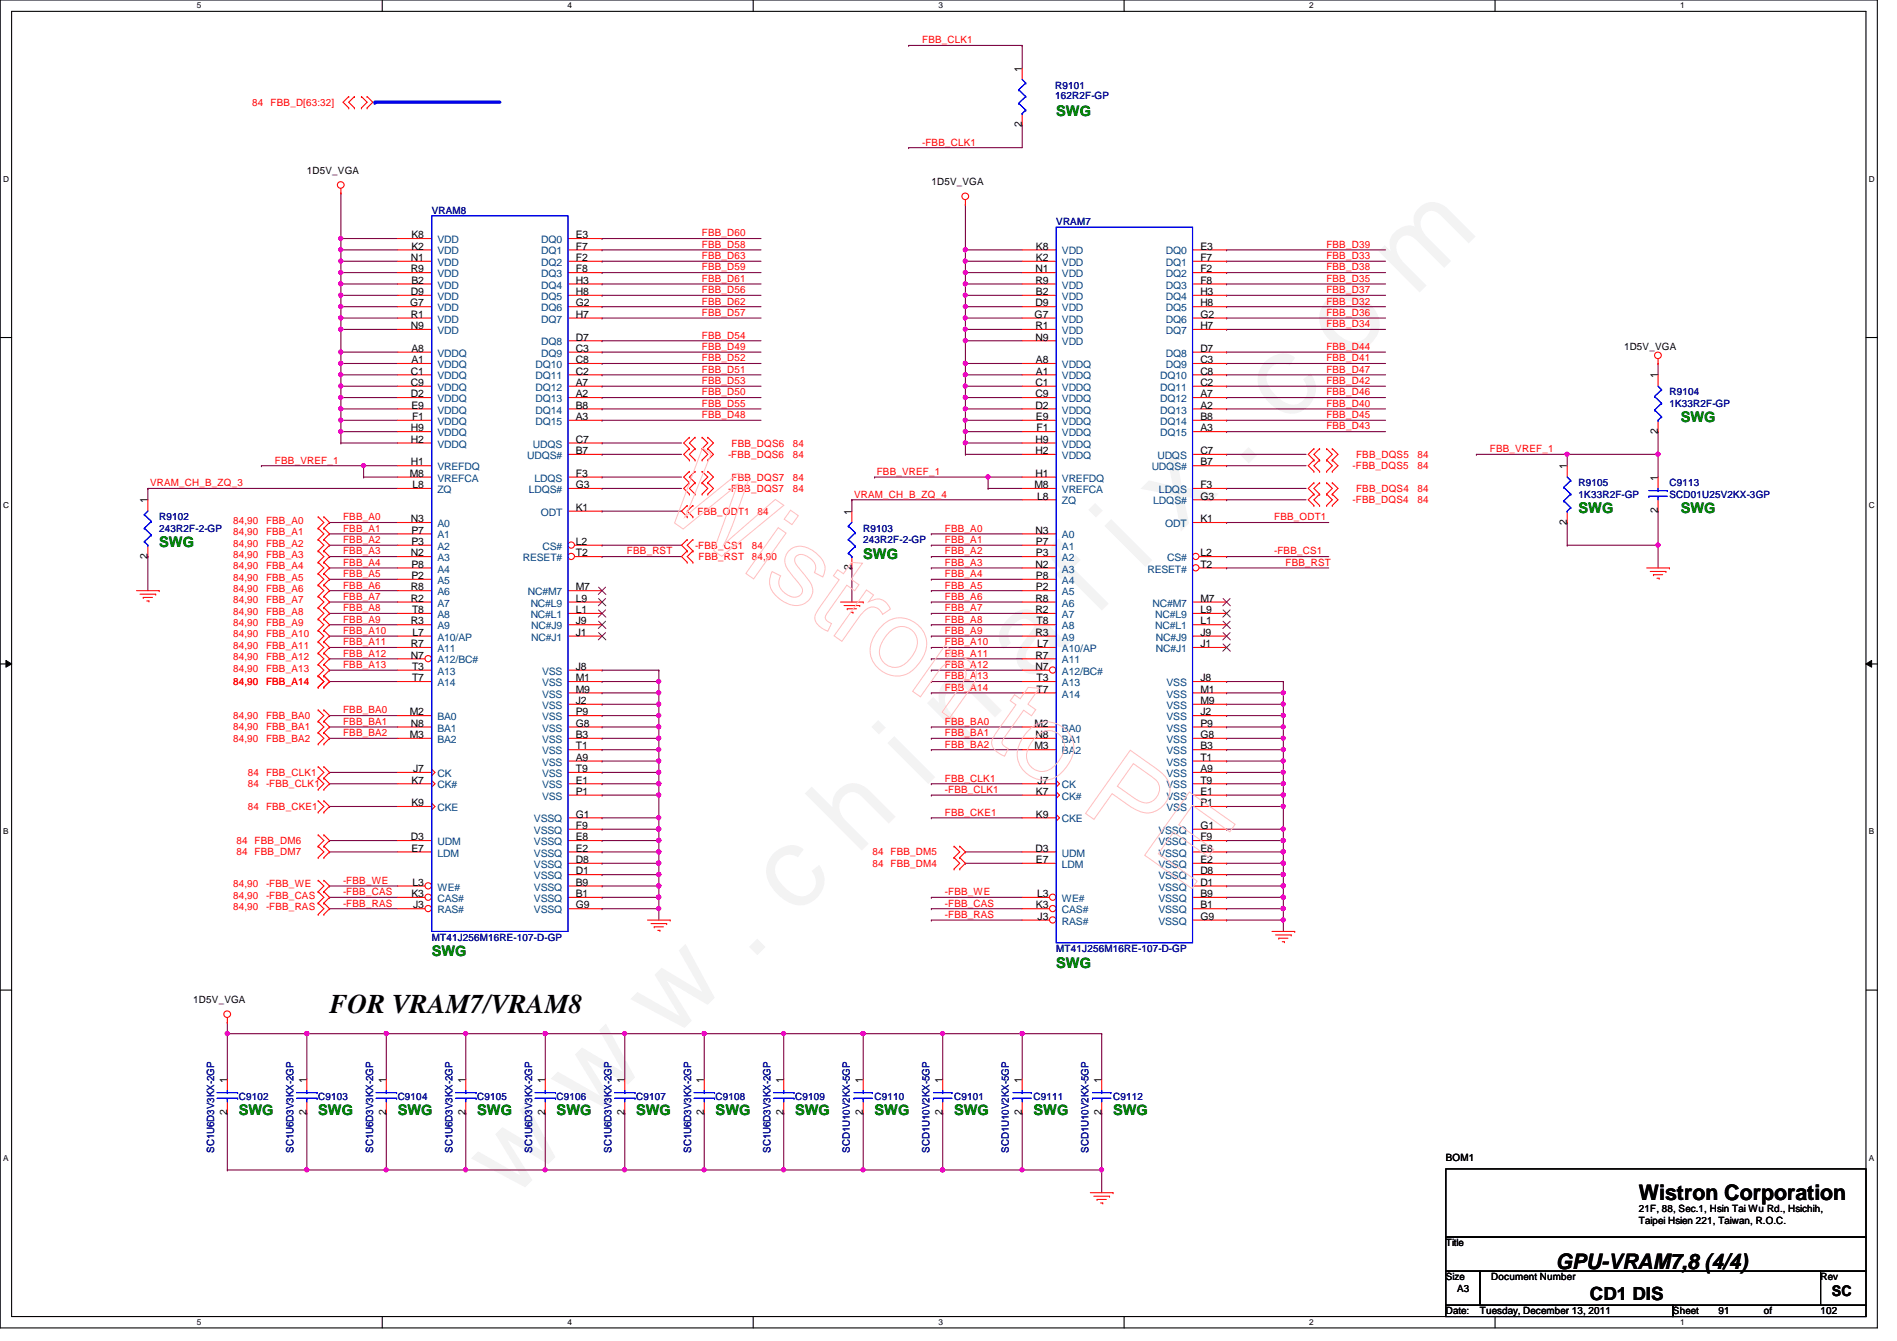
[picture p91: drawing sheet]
<svg xmlns="http://www.w3.org/2000/svg" width="297mm" height="210mm" viewBox="0 0 297 210" stroke-linecap="round" stroke-linejoin="round" font-family="sans-serif">
<defs><g id="words">
<text font-size="17.6" fill="#f0f" x="80.1" y="188" transform="rotate(-45 80.1 188)">w w w . c h i n a f i x . c o m</text>
<text font-size="4.2" x="51.6" y="158.5">FOR VRAM7/VRAM8</text>
<g font-size="3.3">
<text x="256.6" y="187.9">Wistron Corporation</text>
<text x="243.6" y="198.6">GPU-VRAM7,8 (4/4)</text>
</g>
<text font-size="2.8" x="249" y="203.5">CD1 DIS</text>
<g font-size="2.3" fill="#008000">
<text x="165.4" y="18.1">SWG</text>
<text x="263.2" y="66.1">SWG</text>
<text x="247.2" y="80.3">SWG</text>
<text x="263.2" y="80.3">SWG</text>
<text x="24.9" y="85.7">SWG</text>
<text x="135.2" y="87.5">SWG</text>
<text x="67.6" y="149.7">SWG</text>
<text x="165.4" y="151.5">SWG</text>
<text x="37.4" y="174.6">SWG</text>
<text x="49.8" y="174.6">SWG</text>
<text x="62.3" y="174.6">SWG</text>
<text x="74.7" y="174.6">SWG</text>
<text x="87.2" y="174.6">SWG</text>
<text x="99.6" y="174.6">SWG</text>
<text x="112.1" y="174.6">SWG</text>
<text x="124.5" y="174.6">SWG</text>
<text x="136.9" y="174.6">SWG</text>
<text x="149.4" y="174.6">SWG</text>
<text x="161.8" y="174.6">SWG</text>
<text x="174.3" y="174.6">SWG</text>
</g>
<text font-size="2.3" x="286.8" y="202.9">SC</text>
<g font-size="1.6" fill="#f00">
<text x="144.4" y="6.8">FBB_CLK1</text>
<text x="39.5" y="16.6">84</text>
<text x="42.4" y="16.6">FBB_D[63:32]</text>
<text x="144.4" y="22.8">-FBB_CLK1</text>
<text x="109.9" y="38.8">FBB_D58</text>
<text x="109.9" y="37">FBB_D60</text>
<text x="109.9" y="40.6">FBB_D63</text>
<text x="207.7" y="38.8">FBB_D39</text>
<text x="207.7" y="40.6">FBB_D33</text>
<text x="109.9" y="47.7">FBB_D62</text>
<text x="109.9" y="44.1">FBB_D61</text>
<text x="109.9" y="45.9">FBB_D56</text>
<text x="109.9" y="42.3">FBB_D59</text>
<text x="207.7" y="44.1">FBB_D35</text>
<text x="207.7" y="45.9">FBB_D37</text>
<text x="207.7" y="42.3">FBB_D38</text>
<text x="207.7" y="47.7">FBB_D32</text>
<text x="109.9" y="49.4">FBB_D57</text>
<text x="109.9" y="53">FBB_D54</text>
<text x="207.7" y="49.4">FBB_D36</text>
<text x="207.7" y="51.2">FBB_D34</text>
<text x="109.9" y="58.3">FBB_D51</text>
<text x="109.9" y="54.8">FBB_D49</text>
<text x="109.9" y="56.6">FBB_D52</text>
<text x="207.7" y="56.6">FBB_D41</text>
<text x="207.7" y="58.3">FBB_D47</text>
<text x="207.7" y="54.8">FBB_D44</text>
<text x="109.9" y="65.4">FBB_D48</text>
<text x="109.9" y="61.9">FBB_D50</text>
<text x="109.9" y="60.1">FBB_D53</text>
<text x="109.9" y="63.7">FBB_D55</text>
<text x="207.7" y="63.7">FBB_D40</text>
<text x="207.7" y="60.1">FBB_D42</text>
<text x="207.7" y="65.4">FBB_D45</text>
<text x="207.7" y="61.9">FBB_D46</text>
<text x="114" y="71.7">-FBB_DQS6</text>
<text x="114.6" y="69.9">FBB_DQS6</text>
<text x="124.2" y="69.9">84</text>
<text x="124.2" y="71.7">84</text>
<text x="207.7" y="67.2">FBB_D43</text>
<text x="212.3" y="71.7">FBB_DQS5</text>
<text x="222" y="71.7">84</text>
<text x="233.3" y="70.8">FBB_VREF_1</text>
<text x="23.5" y="76.1">VRAM_CH_B_ZQ_3</text>
<text x="43" y="72.6">FBB_VREF_1</text>
<text x="114" y="77">-FBB_DQS7</text>
<text x="114.6" y="75.2">FBB_DQS7</text>
<text x="124.2" y="75.2">84</text>
<text x="124.2" y="77">84</text>
<text x="133.7" y="77.9">VRAM_CH_B_ZQ_4</text>
<text x="137.3" y="74.3">FBB_VREF_1</text>
<text x="211.8" y="73.4">-FBB_DQS5</text>
<text x="212.3" y="77">FBB_DQS4</text>
<text x="222" y="77">84</text>
<text x="222" y="73.4">84</text>
<text x="36.5" y="83.8">84,90</text>
<text x="36.5" y="82">84,90</text>
<text x="41.7" y="83.8">FBB_A1</text>
<text x="41.7" y="82">FBB_A0</text>
<text x="53.7" y="83.2">FBB_A1</text>
<text x="53.7" y="81.4">FBB_A0</text>
<text x="109.2" y="80.6">FBB_ODT1</text>
<text x="118.6" y="80.6">84</text>
<text x="148" y="83.2">FBB_A0</text>
<text x="199.5" y="81.4">FBB_ODT1</text>
<text x="211.8" y="78.8">-FBB_DQS4</text>
<text x="222" y="78.8">84</text>
<text x="36.5" y="87.3">84,90</text>
<text x="36.5" y="85.6">84,90</text>
<text x="36.5" y="89.1">84,90</text>
<text x="41.7" y="87.3">FBB_A3</text>
<text x="41.7" y="85.6">FBB_A2</text>
<text x="41.7" y="89.1">FBB_A4</text>
<text x="53.7" y="88.6">FBB_A4</text>
<text x="53.7" y="86.8">FBB_A3</text>
<text x="53.7" y="85">FBB_A2</text>
<text x="98.2" y="86.8">FBB_RST</text>
<text x="108.8" y="85.9">-FBB_CS1</text>
<text x="109.4" y="87.7">FBB_RST</text>
<text x="117.7" y="85.9">84</text>
<text x="117.7" y="87.7">84,90</text>
<text x="148" y="88.6">FBB_A3</text>
<text x="148" y="86.8">FBB_A2</text>
<text x="148" y="85">FBB_A1</text>
<text x="199.5" y="86.8">-FBB_CS1</text>
<text x="201.3" y="88.6">FBB_RST</text>
<text x="36.5" y="92.7">84,90</text>
<text x="36.5" y="90.9">84,90</text>
<text x="36.5" y="94.4">84,90</text>
<text x="41.7" y="92.7">FBB_A6</text>
<text x="41.7" y="90.9">FBB_A5</text>
<text x="41.7" y="94.4">FBB_A7</text>
<text x="53.7" y="95.7">FBB_A8</text>
<text x="53.7" y="93.9">FBB_A7</text>
<text x="53.7" y="92.1">FBB_A6</text>
<text x="53.7" y="90.3">FBB_A5</text>
<text x="148" y="95.7">FBB_A7</text>
<text x="148" y="93.9">FBB_A6</text>
<text x="148" y="92.1">FBB_A5</text>
<text x="148" y="90.3">FBB_A4</text>
<text x="36.5" y="98">84,90</text>
<text x="36.5" y="96.2">84,90</text>
<text x="36.5" y="101.6">84,90</text>
<text x="36.5" y="99.8">84,90</text>
<text x="41.7" y="98">FBB_A9</text>
<text x="41.7" y="96.2">FBB_A8</text>
<text x="41.7" y="101.6">FBB_A11</text>
<text x="41.7" y="99.8">FBB_A10</text>
<text x="53.7" y="101">FBB_A11</text>
<text x="53.7" y="99.2">FBB_A10</text>
<text x="53.7" y="97.5">FBB_A9</text>
<text x="148" y="101">FBB_A10</text>
<text x="148" y="99.2">FBB_A9</text>
<text x="148" y="97.5">FBB_A8</text>
<text x="36.5" y="107.2">84,90</text>
<text x="36.5" y="103.3">84,90</text>
<text x="36.5" y="105.1">84,90</text>
<text x="41.7" y="107.2">FBB_A14</text>
<text x="41.7" y="103.3">FBB_A12</text>
<text x="41.7" y="105.1">FBB_A13</text>
<text x="53.7" y="104.6">FBB_A13</text>
<text x="53.7" y="102.8">FBB_A12</text>
<text x="148" y="106.3">FBB_A13</text>
<text x="148" y="104.6">FBB_A12</text>
<text x="148" y="102.8">FBB_A11</text>
<text x="36.5" y="112.6">84,90</text>
<text x="41.7" y="112.6">FBB_BA0</text>
<text x="53.7" y="113.5">FBB_BA1</text>
<text x="53.7" y="111.7">FBB_BA0</text>
<text x="148" y="113.5">FBB_BA0</text>
<text x="148" y="108.1">FBB_A14</text>
<text x="36.5" y="116.1">84,90</text>
<text x="36.5" y="114.3">84,90</text>
<text x="41.7" y="116.1">FBB_BA2</text>
<text x="41.7" y="114.3">FBB_BA1</text>
<text x="53.7" y="115.2">FBB_BA2</text>
<text x="148" y="117">FBB_BA2</text>
<text x="148" y="115.2">FBB_BA1</text>
<text x="38.8" y="123.2">84 -FBB_CLK1</text>
<text x="38.8" y="121.5">84 FBB_CLK1</text>
<text x="148" y="124.1">-FBB_CLK1</text>
<text x="148" y="122.3">FBB_CLK1</text>
<text x="38.8" y="126.8">84 FBB_CKE1</text>
<text x="148" y="127.7">FBB_CKE1</text>
<text x="37" y="133.9">84 FBB_DM7</text>
<text x="37" y="132.1">84 FBB_DM6</text>
<text x="136.6" y="135.7">84 FBB_DM4</text>
<text x="136.6" y="133.9">84 FBB_DM5</text>
<text x="36.5" y="138.9">84,90</text>
<text x="36.5" y="140.7">84,90</text>
<text x="36.5" y="142.5">84,90</text>
<text x="41.7" y="138.9">-FBB_WE</text>
<text x="41.7" y="140.7">-FBB_CAS</text>
<text x="41.7" y="142.5">-FBB_RAS</text>
<text x="53.7" y="141.9">-FBB_RAS</text>
<text x="53.7" y="140.1">-FBB_CAS</text>
<text x="53.7" y="138.3">-FBB_WE</text>
<text x="148" y="143.7">-FBB_RAS</text>
<text x="148" y="141.9">-FBB_CAS</text>
<text x="148" y="140.1">-FBB_WE</text>
</g>
<g font-size="1.6">
<text x="160" y="11.2" transform="rotate(-90 160 11.2)">1</text>
<text x="160" y="19.9" transform="rotate(-90 160 19.9)">2</text>
<text x="48" y="27.2">1D5V_VGA</text>
<text x="145.8" y="29">1D5V_VGA</text>
<text x="64.3" y="40.9">N1</text>
<text x="64.4" y="39.1">K2</text>
<text x="64.4" y="37.3">K8</text>
<text x="90.2" y="37.3">E3</text>
<text x="90.2" y="40.9">F2</text>
<text x="90.2" y="39.1">F7</text>
<text x="162.2" y="40.9">K2</text>
<text x="162.2" y="39.1">K8</text>
<text x="188" y="39.1">E3</text>
<text x="188" y="40.9">F7</text>
<text x="64.2" y="48">G7</text>
<text x="64.3" y="46.2">D9</text>
<text x="64.3" y="42.6">R9</text>
<text x="64.4" y="44.4">B2</text>
<text x="90.2" y="42.6">F8</text>
<text x="90.2" y="48">G2</text>
<text x="90.2" y="44.4">H3</text>
<text x="90.2" y="46.2">H8</text>
<text x="162.1" y="48">D9</text>
<text x="162.1" y="42.6">N1</text>
<text x="162.1" y="44.4">R9</text>
<text x="162.2" y="46.2">B2</text>
<text x="188" y="42.6">F2</text>
<text x="188" y="44.4">F8</text>
<text x="188" y="46.2">H3</text>
<text x="188" y="48">H8</text>
<text x="64.3" y="51.5">N9</text>
<text x="64.3" y="49.7">R1</text>
<text x="90.2" y="53.3">D7</text>
<text x="90.2" y="49.7">H7</text>
<text x="162" y="49.7">G7</text>
<text x="162.1" y="53.3">N9</text>
<text x="162.1" y="51.5">R1</text>
<text x="188" y="49.7">G2</text>
<text x="188" y="51.5">H7</text>
<text x="64.3" y="58.6">C1</text>
<text x="64.4" y="56.9">A1</text>
<text x="64.4" y="55.1">A8</text>
<text x="90.2" y="58.6">C2</text>
<text x="90.2" y="55.1">C3</text>
<text x="90.2" y="56.9">C8</text>
<text x="162.2" y="58.6">A1</text>
<text x="162.2" y="56.9">A8</text>
<text x="188" y="56.9">C3</text>
<text x="188" y="58.6">C8</text>
<text x="188" y="55.1">D7</text>
<text x="254.3" y="54.8">1D5V_VGA</text>
<text x="259.6" y="59.2" transform="rotate(-90 259.6 59.2)">1</text>
<text x="64.3" y="60.4">C9</text>
<text x="64.3" y="62.2">D2</text>
<text x="64.4" y="64">E9</text>
<text x="64.5" y="65.7">F1</text>
<text x="90.2" y="64">B8</text>
<text x="90.2" y="62.2">A2</text>
<text x="90.2" y="65.7">A3</text>
<text x="90.2" y="60.4">A7</text>
<text x="162.1" y="60.4">C1</text>
<text x="162.1" y="62.2">C9</text>
<text x="162.1" y="64">D2</text>
<text x="162.2" y="65.7">E9</text>
<text x="188" y="65.7">B8</text>
<text x="188" y="60.4">C2</text>
<text x="188" y="64">A2</text>
<text x="188" y="62.2">A7</text>
<text x="64.3" y="69.3">H2</text>
<text x="64.3" y="67.5">H9</text>
<text x="90.2" y="71.1">B7</text>
<text x="90.2" y="69.3">C7</text>
<text x="162.1" y="71.1">H2</text>
<text x="162.1" y="69.3">H9</text>
<text x="162.3" y="67.5">F1</text>
<text x="188" y="71.1">C7</text>
<text x="188" y="67.5">A3</text>
<text x="259.6" y="67.9" transform="rotate(-90 259.6 67.9)">2</text>
<text x="64.2" y="74.6">M8</text>
<text x="64.3" y="72.9">H1</text>
<text x="64.6" y="76.4">L8</text>
<text x="90.2" y="74.6">F3</text>
<text x="90.2" y="76.4">G3</text>
<text x="162" y="76.4">M8</text>
<text x="162.1" y="74.6">H1</text>
<text x="188" y="72.9">B7</text>
<text x="188" y="76.4">F3</text>
<text x="245.4" y="73.4" transform="rotate(-90 245.4 73.4)">1</text>
<text x="259.6" y="75.2" transform="rotate(-90 259.6 75.2)">1</text>
<text x="23.1" y="78.8" transform="rotate(-90 23.1 78.8)">1</text>
<text x="64.3" y="81.7">N3</text>
<text x="64.4" y="83.5">P7</text>
<text x="90.2" y="80">K1</text>
<text x="133.3" y="80.6" transform="rotate(-90 133.3 80.6)">1</text>
<text x="162.1" y="83.5">N3</text>
<text x="162.4" y="78.2">L8</text>
<text x="188" y="81.7">K1</text>
<text x="188" y="78.2">G3</text>
<text x="245.4" y="82.1" transform="rotate(-90 245.4 82.1)">2</text>
<text x="259.6" y="80.3" transform="rotate(-90 259.6 80.3)">2</text>
<text x="23.1" y="87.5" transform="rotate(-90 23.1 87.5)">2</text>
<text x="64.3" y="87.1">N2</text>
<text x="64.4" y="85.3">P3</text>
<text x="64.4" y="88.9">P8</text>
<text x="90.2" y="85.3">L2</text>
<text x="90.2" y="87.1">T2</text>
<text x="133.3" y="89.2" transform="rotate(-90 133.3 89.2)">2</text>
<text x="162.1" y="88.9">N2</text>
<text x="162.2" y="87.1">P3</text>
<text x="162.2" y="85.3">P7</text>
<text x="188" y="87.1">L2</text>
<text x="188" y="88.9">T2</text>
<text x="64.3" y="94.2">R2</text>
<text x="64.3" y="92.4">R8</text>
<text x="64.4" y="90.6">P2</text>
<text x="64.5" y="96">T8</text>
<text x="90.2" y="96">L1</text>
<text x="90.2" y="94.2">L9</text>
<text x="90.2" y="92.4">M7</text>
<text x="162.1" y="96">R2</text>
<text x="162.1" y="94.2">R8</text>
<text x="162.2" y="92.4">P2</text>
<text x="162.2" y="90.6">P8</text>
<text x="188" y="96">L9</text>
<text x="188" y="94.2">M7</text>
<text x="64.3" y="97.7">R3</text>
<text x="64.3" y="101.3">R7</text>
<text x="64.6" y="99.5">L7</text>
<text x="90.2" y="99.5">J1</text>
<text x="90.2" y="97.7">J9</text>
<text x="162.1" y="99.5">R3</text>
<text x="162.3" y="97.7">T8</text>
<text x="162.4" y="101.3">L7</text>
<text x="188" y="101.3">J1</text>
<text x="188" y="99.5">J9</text>
<text x="188" y="97.7">L1</text>
<text x="64.3" y="103.1">N7</text>
<text x="64.5" y="106.6">T7</text>
<text x="64.5" y="104.9">T3</text>
<text x="90.2" y="104.9">J8</text>
<text x="90.2" y="106.6">M1</text>
<text x="162.1" y="104.9">N7</text>
<text x="162.1" y="103.1">R7</text>
<text x="162.3" y="106.6">T3</text>
<text x="188" y="106.6">J8</text>
<text x="64.2" y="112">M2</text>
<text x="64.3" y="113.7">N8</text>
<text x="90.2" y="113.7">G8</text>
<text x="90.2" y="110.2">J2</text>
<text x="90.2" y="108.4">M9</text>
<text x="90.2" y="112">P9</text>
<text x="162" y="113.7">M2</text>
<text x="162.3" y="108.4">T7</text>
<text x="188" y="112">J2</text>
<text x="188" y="108.4">M1</text>
<text x="188" y="110.2">M9</text>
<text x="188" y="113.7">P9</text>
<text x="64.2" y="115.5">M3</text>
<text x="90.2" y="117.3">T1</text>
<text x="90.2" y="115.5">B3</text>
<text x="90.2" y="119.1">A9</text>
<text x="162" y="117.3">M3</text>
<text x="162.1" y="115.5">N8</text>
<text x="188" y="119.1">T1</text>
<text x="188" y="117.3">B3</text>
<text x="188" y="115.5">G8</text>
<text x="64.4" y="122.6">K7</text>
<text x="64.7" y="120.9">J7</text>
<text x="90.2" y="122.6">E1</text>
<text x="90.2" y="120.9">T9</text>
<text x="90.2" y="124.4">P1</text>
<text x="162.2" y="124.4">K7</text>
<text x="162.5" y="122.6">J7</text>
<text x="188" y="124.4">E1</text>
<text x="188" y="122.6">T9</text>
<text x="188" y="120.9">A9</text>
<text x="64.3" y="131.5">D3</text>
<text x="64.4" y="126.2">K9</text>
<text x="90.2" y="131.5">E8</text>
<text x="90.2" y="129.8">F9</text>
<text x="90.2" y="128">G1</text>
<text x="162.2" y="128">K9</text>
<text x="188" y="126.2">P1</text>
<text x="188" y="131.5">F9</text>
<text x="188" y="129.8">G1</text>
<text x="64.4" y="133.3">E7</text>
<text x="90.2" y="136.9">D1</text>
<text x="90.2" y="135.1">D8</text>
<text x="90.2" y="133.3">E2</text>
<text x="162.1" y="133.3">D3</text>
<text x="162.2" y="135.1">E7</text>
<text x="188" y="136.9">D8</text>
<text x="188" y="135.1">E2</text>
<text x="188" y="133.3">E8</text>
<text x="64.4" y="140.4">K3</text>
<text x="64.6" y="138.6">L3</text>
<text x="64.7" y="142.2">J3</text>
<text x="90.2" y="140.4">B1</text>
<text x="90.2" y="138.6">B9</text>
<text x="90.2" y="142.2">G9</text>
<text x="162.2" y="142.2">K3</text>
<text x="162.4" y="140.4">L3</text>
<text x="162.5" y="144">J3</text>
<text x="188" y="142.2">B1</text>
<text x="188" y="140.4">B9</text>
<text x="188" y="138.6">D1</text>
<text x="188" y="144">G9</text>
<text x="30.3" y="157">1D5V_VGA</text>
<text x="35.6" y="169.5" transform="rotate(-90 35.6 169.5)">1</text>
<text x="48" y="169.5" transform="rotate(-90 48 169.5)">1</text>
<text x="60.4" y="169.5" transform="rotate(-90 60.4 169.5)">1</text>
<text x="72.9" y="169.5" transform="rotate(-90 72.9 169.5)">1</text>
<text x="85.3" y="169.5" transform="rotate(-90 85.3 169.5)">1</text>
<text x="97.8" y="169.5" transform="rotate(-90 97.8 169.5)">1</text>
<text x="110.2" y="169.5" transform="rotate(-90 110.2 169.5)">1</text>
<text x="122.7" y="169.5" transform="rotate(-90 122.7 169.5)">1</text>
<text x="135.1" y="169.5" transform="rotate(-90 135.1 169.5)">1</text>
<text x="147.6" y="169.5" transform="rotate(-90 147.6 169.5)">1</text>
<text x="160" y="169.5" transform="rotate(-90 160 169.5)">1</text>
<text x="172.5" y="169.5" transform="rotate(-90 172.5 169.5)">1</text>
<text x="35.6" y="174.6" transform="rotate(-90 35.6 174.6)">2</text>
<text x="48" y="174.6" transform="rotate(-90 48 174.6)">2</text>
<text x="60.4" y="174.6" transform="rotate(-90 60.4 174.6)">2</text>
<text x="72.9" y="174.6" transform="rotate(-90 72.9 174.6)">2</text>
<text x="85.3" y="174.6" transform="rotate(-90 85.3 174.6)">2</text>
<text x="97.8" y="174.6" transform="rotate(-90 97.8 174.6)">2</text>
<text x="110.2" y="174.6" transform="rotate(-90 110.2 174.6)">2</text>
<text x="122.7" y="174.6" transform="rotate(-90 122.7 174.6)">2</text>
<text x="135.1" y="174.6" transform="rotate(-90 135.1 174.6)">2</text>
<text x="147.6" y="174.6" transform="rotate(-90 147.6 174.6)">2</text>
<text x="160" y="174.6" transform="rotate(-90 160 174.6)">2</text>
<text x="172.5" y="174.6" transform="rotate(-90 172.5 174.6)">2</text>
<text x="226.4" y="181.7">BOM1</text>
<text x="256.6" y="189.7">21F, 88, Sec.1, Hsin Tai Wu Rd., Hsichih,</text>
<text x="256.6" y="191.6">Taipei Hsien 221, Taiwan, R.O.C.</text>
<text x="226.4" y="195.1">Title</text>
<text x="226.4" y="200.4">Size</text>
<text x="228.2" y="202.2">A3</text>
<text x="233.5" y="200.4">Document Number</text>
<text x="285.1" y="200.4">Rev</text>
<text x="226.4" y="205.7">Date:</text>
<text x="231.7" y="205.7">Tuesday, December 13, 2011</text>
<text x="262" y="205.7">Sheet</text>
<text x="269.1" y="205.7">91</text>
<text x="276.2" y="205.7">of</text>
<text x="285.1" y="205.7">102</text>
</g>
<g font-size="1.6" fill="#000080">
<text x="165.2" y="13.9">R9101</text>
<text x="165.2" y="15.5">162R2F-GP</text>
<text x="67.6" y="33.4">VRAM8</text>
<text x="165.4" y="35.2">VRAM7</text>
<text x="261.4" y="61.9">R9104</text>
<text x="261.4" y="63.7">1K33R2F-GP</text>
<text x="247.2" y="76.1">R9105</text>
<text x="247.2" y="77.9">1K33R2F-GP</text>
<text x="261.4" y="76.1">C9113</text>
<text x="261.4" y="77.9">SCD01U25V2KX-3GP</text>
<text x="24.9" y="81.4">R9102</text>
<text x="24.9" y="83.2">243R2F-2-GP</text>
<text x="135.2" y="83.2">R9103</text>
<text x="135.2" y="85">243R2F-2-GP</text>
<text x="67.6" y="147.2">MT41J256M16RE-107-D-GP</text>
<text x="165.4" y="149">MT41J256M16RE-107-D-GP</text>
<text x="37.4" y="172.1">C9102</text>
<text x="49.8" y="172.1">C9103</text>
<text x="62.3" y="172.1">C9104</text>
<text x="74.7" y="172.1">C9105</text>
<text x="87.2" y="172.1">C9106</text>
<text x="99.6" y="172.1">C9107</text>
<text x="112.1" y="172.1">C9108</text>
<text x="124.5" y="172.1">C9109</text>
<text x="136.9" y="172.1">C9110</text>
<text x="149.4" y="172.1">C9101</text>
<text x="161.8" y="172.1">C9111</text>
<text x="174.3" y="172.1">C9112</text>
<text x="33.5" y="180.5" transform="rotate(-90 33.5 180.5)">SC1U6D3V3KX-2GP</text>
<text x="46" y="180.5" transform="rotate(-90 46 180.5)">SC1U6D3V3KX-2GP</text>
<text x="58.4" y="180.5" transform="rotate(-90 58.4 180.5)">SC1U6D3V3KX-2GP</text>
<text x="70.9" y="180.5" transform="rotate(-90 70.9 180.5)">SC1U6D3V3KX-2GP</text>
<text x="83.3" y="180.5" transform="rotate(-90 83.3 180.5)">SC1U6D3V3KX-2GP</text>
<text x="95.8" y="180.5" transform="rotate(-90 95.8 180.5)">SC1U6D3V3KX-2GP</text>
<text x="108.2" y="180.5" transform="rotate(-90 108.2 180.5)">SC1U6D3V3KX-2GP</text>
<text x="120.6" y="180.5" transform="rotate(-90 120.6 180.5)">SC1U6D3V3KX-2GP</text>
<text x="133.1" y="180.5" transform="rotate(-90 133.1 180.5)">SCD1U10V2KX-5GP</text>
<text x="145.5" y="180.5" transform="rotate(-90 145.5 180.5)">SCD1U10V2KX-5GP</text>
<text x="158" y="180.5" transform="rotate(-90 158 180.5)">SCD1U10V2KX-5GP</text>
<text x="170.4" y="180.5" transform="rotate(-90 170.4 180.5)">SCD1U10V2KX-5GP</text>
</g>
<g font-size="1.6" fill="#004080">
<text x="68.5" y="39.8">VDD</text>
<text x="68.5" y="38.1">VDD</text>
<text x="68.5" y="41.6">VDD</text>
<text x="84.7" y="38.1">DQ0</text>
<text x="84.7" y="41.6">DQ2</text>
<text x="84.7" y="39.8">DQ1</text>
<text x="166.3" y="41.6">VDD</text>
<text x="166.3" y="39.8">VDD</text>
<text x="182.5" y="39.8">DQ0</text>
<text x="182.5" y="41.6">DQ1</text>
<text x="68.5" y="45.2">VDD</text>
<text x="68.5" y="46.9">VDD</text>
<text x="68.5" y="43.4">VDD</text>
<text x="84.7" y="43.4">DQ3</text>
<text x="84.7" y="45.2">DQ4</text>
<text x="84.7" y="46.9">DQ5</text>
<text x="166.3" y="46.9">VDD</text>
<text x="166.3" y="43.4">VDD</text>
<text x="166.3" y="45.2">VDD</text>
<text x="182.5" y="43.4">DQ2</text>
<text x="182.5" y="45.2">DQ3</text>
<text x="182.5" y="46.9">DQ4</text>
<text x="68.5" y="48.7">VDD</text>
<text x="68.5" y="52.3">VDD</text>
<text x="68.5" y="50.5">VDD</text>
<text x="84.7" y="48.7">DQ6</text>
<text x="84.7" y="50.5">DQ7</text>
<text x="166.3" y="48.7">VDD</text>
<text x="166.3" y="50.5">VDD</text>
<text x="166.3" y="52.3">VDD</text>
<text x="182.5" y="50.5">DQ6</text>
<text x="182.5" y="52.3">DQ7</text>
<text x="182.5" y="48.7">DQ5</text>
<text x="68.5" y="59.4">VDDQ</text>
<text x="68.5" y="57.6">VDDQ</text>
<text x="68.5" y="55.8">VDDQ</text>
<text x="83.9" y="59.4">DQ11</text>
<text x="83.9" y="57.6">DQ10</text>
<text x="84.7" y="55.8">DQ9</text>
<text x="84.7" y="54.1">DQ8</text>
<text x="166.3" y="54.1">VDD</text>
<text x="166.3" y="59.4">VDDQ</text>
<text x="166.3" y="57.6">VDDQ</text>
<text x="181.6" y="59.4">DQ10</text>
<text x="182.5" y="57.6">DQ9</text>
<text x="182.5" y="55.8">DQ8</text>
<text x="68.5" y="61.2">VDDQ</text>
<text x="68.5" y="62.9">VDDQ</text>
<text x="68.5" y="64.7">VDDQ</text>
<text x="83.9" y="64.7">DQ14</text>
<text x="83.9" y="62.9">DQ13</text>
<text x="83.9" y="61.2">DQ12</text>
<text x="166.3" y="61.2">VDDQ</text>
<text x="166.3" y="62.9">VDDQ</text>
<text x="166.3" y="64.7">VDDQ</text>
<text x="181.6" y="61.2">DQ11</text>
<text x="181.6" y="64.7">DQ13</text>
<text x="181.6" y="62.9">DQ12</text>
<text x="68.5" y="66.5">VDDQ</text>
<text x="68.5" y="70.1">VDDQ</text>
<text x="68.5" y="68.3">VDDQ</text>
<text x="82.5" y="71.8">UDQS#</text>
<text x="83.4" y="70.1">UDQS</text>
<text x="83.9" y="66.5">DQ15</text>
<text x="166.3" y="66.5">VDDQ</text>
<text x="166.3" y="68.3">VDDQ</text>
<text x="166.3" y="71.8">VDDQ</text>
<text x="166.3" y="70.1">VDDQ</text>
<text x="181.2" y="71.8">UDQS</text>
<text x="181.6" y="66.5">DQ14</text>
<text x="181.6" y="68.3">DQ15</text>
<text x="68.5" y="77.2">ZQ</text>
<text x="68.5" y="75.4">VREFCA</text>
<text x="68.5" y="73.6">VREFDQ</text>
<text x="82.8" y="77.2">LDQS#</text>
<text x="83.7" y="75.4">LDQS</text>
<text x="166.3" y="77.2">VREFCA</text>
<text x="166.3" y="75.4">VREFDQ</text>
<text x="180.3" y="73.6">UDQS#</text>
<text x="181.5" y="77.2">LDQS</text>
<text x="68.5" y="82.5">A0</text>
<text x="84.7" y="80.7">ODT</text>
<text x="166.3" y="79">ZQ</text>
<text x="180.6" y="79">LDQS#</text>
<text x="182.5" y="82.5">ODT</text>
<text x="68.5" y="87.8">A3</text>
<text x="68.5" y="86.1">A2</text>
<text x="68.5" y="84.3">A1</text>
<text x="68.5" y="89.6">A4</text>
<text x="81.9" y="87.8">RESET#</text>
<text x="85" y="86.1">CS#</text>
<text x="166.3" y="89.6">A3</text>
<text x="166.3" y="84.3">A0</text>
<text x="166.3" y="87.8">A2</text>
<text x="166.3" y="86.1">A1</text>
<text x="179.7" y="89.6">RESET#</text>
<text x="182.7" y="87.8">CS#</text>
<text x="68.5" y="91.4">A5</text>
<text x="68.5" y="95">A7</text>
<text x="68.5" y="93.2">A6</text>
<text x="82.7" y="93.2">NC#M7</text>
<text x="83.1" y="95">NC#L9</text>
<text x="166.3" y="93.2">A5</text>
<text x="166.3" y="91.4">A4</text>
<text x="166.3" y="95">A6</text>
<text x="180.5" y="95">NC#M7</text>
<text x="68.5" y="96.7">A8</text>
<text x="68.5" y="100.3">A10/AP</text>
<text x="68.5" y="98.5">A9</text>
<text x="83.1" y="96.7">NC#L1</text>
<text x="83.2" y="100.3">NC#J1</text>
<text x="83.2" y="98.5">NC#J9</text>
<text x="166.3" y="98.5">A8</text>
<text x="166.3" y="96.7">A7</text>
<text x="166.3" y="100.3">A9</text>
<text x="180.9" y="98.5">NC#L1</text>
<text x="180.9" y="96.7">NC#L9</text>
<text x="181" y="100.3">NC#J9</text>
<text x="68.5" y="107.4">A14</text>
<text x="68.5" y="105.6">A13</text>
<text x="68.5" y="103.8">A12/BC#</text>
<text x="68.5" y="102.1">A11</text>
<text x="84.9" y="105.6">VSS</text>
<text x="84.9" y="107.4">VSS</text>
<text x="166.3" y="107.4">A13</text>
<text x="166.3" y="102.1">A10/AP</text>
<text x="166.3" y="105.6">A12/BC#</text>
<text x="166.3" y="103.8">A11</text>
<text x="181" y="102.1">NC#J1</text>
<text x="182.7" y="107.4">VSS</text>
<text x="68.5" y="112.7">BA0</text>
<text x="84.9" y="111">VSS</text>
<text x="84.9" y="109.2">VSS</text>
<text x="84.9" y="112.7">VSS</text>
<text x="166.3" y="109.2">A14</text>
<text x="182.7" y="112.7">VSS</text>
<text x="182.7" y="109.2">VSS</text>
<text x="182.7" y="111">VSS</text>
<text x="68.5" y="116.3">BA2</text>
<text x="68.5" y="114.5">BA1</text>
<text x="84.9" y="118.1">VSS</text>
<text x="84.9" y="116.3">VSS</text>
<text x="84.9" y="114.5">VSS</text>
<text x="84.9" y="119.8">VSS</text>
<text x="166.3" y="114.5">BA0</text>
<text x="166.3" y="118.1">BA2</text>
<text x="166.3" y="116.3">BA1</text>
<text x="182.7" y="119.8">VSS</text>
<text x="182.7" y="118.1">VSS</text>
<text x="182.7" y="116.3">VSS</text>
<text x="182.7" y="114.5">VSS</text>
<text x="68.5" y="121.6">CK</text>
<text x="68.5" y="123.4">CK#</text>
<text x="84.9" y="123.4">VSS</text>
<text x="84.9" y="121.6">VSS</text>
<text x="84.9" y="125.2">VSS</text>
<text x="166.3" y="123.4">CK</text>
<text x="166.3" y="125.2">CK#</text>
<text x="182.7" y="125.2">VSS</text>
<text x="182.7" y="123.4">VSS</text>
<text x="182.7" y="121.6">VSS</text>
<text x="68.5" y="127">CKE</text>
<text x="83.6" y="130.5">VSSQ</text>
<text x="83.6" y="128.7">VSSQ</text>
<text x="166.3" y="128.7">CKE</text>
<text x="181.4" y="130.5">VSSQ</text>
<text x="182.7" y="127">VSS</text>
<text x="68.5" y="132.3">UDM</text>
<text x="68.5" y="134.1">LDM</text>
<text x="83.6" y="137.6">VSSQ</text>
<text x="83.6" y="135.8">VSSQ</text>
<text x="83.6" y="134.1">VSSQ</text>
<text x="83.6" y="132.3">VSSQ</text>
<text x="166.3" y="134.1">UDM</text>
<text x="166.3" y="135.8">LDM</text>
<text x="181.4" y="137.6">VSSQ</text>
<text x="181.4" y="135.8">VSSQ</text>
<text x="181.4" y="134.1">VSSQ</text>
<text x="181.4" y="132.3">VSSQ</text>
<text x="68.5" y="143">RAS#</text>
<text x="68.5" y="141.2">CAS#</text>
<text x="68.5" y="139.4">WE#</text>
<text x="83.6" y="141.2">VSSQ</text>
<text x="83.6" y="139.4">VSSQ</text>
<text x="83.6" y="143">VSSQ</text>
<text x="166.3" y="143">CAS#</text>
<text x="166.3" y="141.2">WE#</text>
<text x="181.4" y="143">VSSQ</text>
<text x="181.4" y="141.2">VSSQ</text>
<text x="181.4" y="139.4">VSSQ</text>
<text x="166.3" y="144.7">RAS#</text>
<text x="181.4" y="144.7">VSSQ</text>
</g>
<g font-size="1.3">
<text x="30.8" y="1.3">5</text>
<text x="88.9" y="1.3">4</text>
<text x="146.9" y="1.3">3</text>
<text x="205" y="1.3">2</text>
<text x="263.1" y="1.3">1</text>
<text x=".5" y="28.4">D</text>
<text x="292.6" y="28.4">D</text>
<text x=".5" y="79.5">C</text>
<text x="292.6" y="79.5">C</text>
<text x=".5" y="130.6">B</text>
<text x="292.6" y="130.6">B</text>
<text x=".5" y="181.7">A</text>
<text x="292.6" y="181.7">A</text>
<text x="30.8" y="207.4">5</text>
<text x="88.9" y="207.4">4</text>
<text x="146.9" y="207.4">3</text>
<text x="205" y="207.4">2</text>
<text x="263.1" y="207.4">1</text>
</g>
</g></defs>
<path d="M0 0h294v207.9h-294zM1.8 1.8h290.4v204.3h-290.4z" fill="none" stroke="#000" stroke-width=".17"/>
<g fill="#fff">
<path d="M30.8 .2h.7v1.4h-.7z"/>
<path d="M30.8 206.2h.7v1.4h-.7z"/>
</g>
<path d="M59.9 0v1.8M59.9 206.1v1.8" fill="none" stroke="#000" stroke-width=".17"/>
<g fill="#fff">
<path d="M88.9 .2h.6v1.4h-.6z"/>
<path d="M88.9 206.2h.6v1.4h-.6z"/>
</g>
<path d="M117.9 0v1.8M117.9 206.1v1.8" fill="none" stroke="#000" stroke-width=".17"/>
<g fill="#fff">
<path d="M146.9 .2h.7v1.4h-.7z"/>
<path d="M146.9 206.2h.7v1.4h-.7z"/>
</g>
<path d="M176 0v1.8M176 206.1v1.8" fill="none" stroke="#000" stroke-width=".17"/>
<g fill="#fff">
<path d="M205 .2h.7v1.4h-.7z"/>
<path d="M205 206.2h.7v1.4h-.7z"/>
</g>
<path d="M234.1 0v1.8M234.1 206.1v1.8" fill="none" stroke="#000" stroke-width=".17"/>
<g fill="#fff">
<path d="M263.1 .2h.7v1.4h-.7z"/>
<path d="M263.1 206.2h.7v1.4h-.7z"/>
<path d="M.5 27.3h.9v1.4h-.9z"/>
<path d="M292.6 27.3h.9v1.4h-.9z"/>
<path d="M.5 78.4h.9v1.4h-.9z"/>
<path d="M292.6 78.4h.9v1.4h-.9z"/>
</g>
<path d="M0 52.8h1.8M292.2 52.8h1.8" fill="none" stroke="#000" stroke-width=".17"/>
<g fill="#fff">
<path d="M.5 129.5h.8v1.4h-.8z"/>
<path d="M292.6 129.5h.9v1.4h-.9z"/>
</g>
<path d="M0 103.9h1.8M292.2 103.9h1.8" fill="none" stroke="#000" stroke-width=".17"/>
<path d="M.9 103.4l.9 .5-.9 .5zM292.2 103.9l.9-.5v1z" fill="#000"/>
<path d="M.9 103.4l.9 .5-.9 .5zM292.2 103.9l.9-.5v1z" fill="none" stroke="#000" stroke-width=".16"/>
<g fill="#fff">
<path d="M.5 180.5h.8v1.4h-.8z"/>
<path d="M292.6 180.5h.9v1.4h-.9z"/>
</g>
<path d="M0 155h1.8M292.2 155h1.8" fill="none" stroke="#000" stroke-width=".17"/>
<g fill="none" stroke="#800040" stroke-width=".17">
<path d="M56.9 72.9h.1M56.9 72.9h5.4M51.6 115.6h.1M51.6 113.8h.1M51.6 112h.1M51.6 115.6h10.7M51.6 113.8h10.7M51.6 112h10.7M51.6 138.7h.1M51.6 133.3h.1M51.6 138.7h10.7M51.6 133.3h10.7"/>
<path d="M51.6 142.2h.1M51.6 140.5h.1M51.6 142.2h10.7M51.6 140.5h10.7"/>
</g>
<circle cx="56.9" cy="72.9" r=".32" fill="#f0f"/>
<circle cx="56.9" cy="72.9" r=".32" fill="none" stroke="#f0f" stroke-width=".17"/>
<g fill="none" stroke="#800040" stroke-width=".17">
<path d="M53.4 30.2h.1M53.4 37.3h.1M53.4 30.2v8.9M23.2 76.5h.1M23.2 76.5h39.1M23.2 76.5v1.7M53.4 69.3h.1M53.4 69.3h8.9M56.9 72.9h.1M56.9 74.7h.1M56.9 72.9v1.8M56.9 74.7h5.4"/>
<path d="M23.2 87.1h.1M23.2 87.1v5.4"/>
</g>
<circle cx="53.4" cy="37.3" r=".32" fill="#f0f"/>
<circle cx="53.4" cy="37.3" r=".32" fill="none" stroke="#f0f" stroke-width=".17"/>
<g fill="none" stroke="#800040" stroke-width=".17">
<path d="M53.4 37.3h.1M53.4 39.1h.1M53.4 37.3h8.9M53.4 39.1h8.9M53.4 40.9h.1M53.4 42.7h.1M53.4 44.4h.1M53.4 46.2h.1M53.4 48h.1M53.4 55.1h.1M53.4 40.9h8.9M53.4 42.7h8.9"/>
<path d="M53.4 44.4h8.9M53.4 46.2h8.9M53.4 48h8.9M53.4 55.1v1.8"/>
</g>
<circle cx="53.4" cy="55.1" r=".32" fill="#f0f"/>
<circle cx="53.4" cy="55.1" r=".32" fill="none" stroke="#f0f" stroke-width=".17"/>
<g fill="none" stroke="#800040" stroke-width=".17">
<path d="M53.4 39.1h.1M53.4 39.1v1.8M53.4 49.8h.1M53.4 51.6h.1M53.4 55.1h.1M53.4 56.9h.1M53.4 58.7h.1M53.4 49.8h8.9M53.4 51.6h8.9M53.4 55.1h8.9M53.4 56.9h8.9M53.4 58.7h8.9"/>
<path d="M53.4 60.5h.1M53.4 62.2h.1M53.4 60.5h8.9M53.4 62.2h8.9"/>
</g>
<circle cx="53.4" cy="39.1" r=".32" fill="#f0f"/>
<circle cx="53.4" cy="39.1" r=".32" fill="none" stroke="#f0f" stroke-width=".17"/>
<path d="M53.4 40.9h.1M53.4 40.9v1.8" fill="none" stroke="#800040" stroke-width=".17"/>
<circle cx="53.4" cy="40.9" r=".32" fill="#f0f"/>
<circle cx="53.4" cy="40.9" r=".32" fill="none" stroke="#f0f" stroke-width=".17"/>
<path d="M53.4 42.7h.1M53.4 42.7v1.7" fill="none" stroke="#800040" stroke-width=".17"/>
<circle cx="53.4" cy="42.6" r=".32" fill="#f0f"/>
<circle cx="53.4" cy="42.6" r=".32" fill="none" stroke="#f0f" stroke-width=".17"/>
<path d="M53.4 44.4h.1M53.4 44.4v1.8" fill="none" stroke="#800040" stroke-width=".17"/>
<circle cx="53.4" cy="44.4" r=".32" fill="#f0f"/>
<circle cx="53.4" cy="44.4" r=".32" fill="none" stroke="#f0f" stroke-width=".17"/>
<path d="M53.4 46.2h.1M53.4 46.2v1.8" fill="none" stroke="#800040" stroke-width=".17"/>
<circle cx="53.4" cy="46.2" r=".32" fill="#f0f"/>
<circle cx="53.4" cy="46.2" r=".32" fill="none" stroke="#f0f" stroke-width=".17"/>
<path d="M53.4 64h.1M53.4 65.8h.1M53.4 64h8.9M53.4 65.8h8.9" fill="none" stroke="#800040" stroke-width=".17"/>
<circle cx="53.4" cy="65.8" r=".32" fill="#f0f"/>
<circle cx="53.4" cy="65.8" r=".32" fill="none" stroke="#f0f" stroke-width=".17"/>
<path d="M53.4 67.6h.1M53.4 67.6h8.9" fill="none" stroke="#800040" stroke-width=".17"/>
<circle cx="53.4" cy="67.5" r=".32" fill="#f0f"/>
<circle cx="53.4" cy="67.5" r=".32" fill="none" stroke="#f0f" stroke-width=".17"/>
<path d="M53.4 48h.1M53.4 48v1.8" fill="none" stroke="#800040" stroke-width=".17"/>
<circle cx="53.4" cy="48" r=".32" fill="#f0f"/>
<circle cx="53.4" cy="48" r=".32" fill="none" stroke="#f0f" stroke-width=".17"/>
<path d="M53.4 49.8h.1M53.4 49.8v1.8" fill="none" stroke="#800040" stroke-width=".17"/>
<circle cx="53.4" cy="49.8" r=".32" fill="#f0f"/>
<circle cx="53.4" cy="49.8" r=".32" fill="none" stroke="#f0f" stroke-width=".17"/>
<path d="M53.4 51.6h.1M53.4 51.6v3.5" fill="none" stroke="#800040" stroke-width=".17"/>
<circle cx="53.4" cy="51.5" r=".32" fill="#f0f"/>
<circle cx="53.4" cy="51.5" r=".32" fill="none" stroke="#f0f" stroke-width=".17"/>
<path d="M53.4 56.9h.1M53.4 56.9v1.8" fill="none" stroke="#800040" stroke-width=".17"/>
<circle cx="53.4" cy="56.9" r=".32" fill="#f0f"/>
<circle cx="53.4" cy="56.9" r=".32" fill="none" stroke="#f0f" stroke-width=".17"/>
<path d="M53.4 58.7h.1M53.4 58.7v1.8" fill="none" stroke="#800040" stroke-width=".17"/>
<circle cx="53.4" cy="58.6" r=".32" fill="#f0f"/>
<circle cx="53.4" cy="58.6" r=".32" fill="none" stroke="#f0f" stroke-width=".17"/>
<path d="M53.4 60.5h.1M53.4 60.5v1.7" fill="none" stroke="#800040" stroke-width=".17"/>
<circle cx="53.4" cy="60.4" r=".32" fill="#f0f"/>
<circle cx="53.4" cy="60.4" r=".32" fill="none" stroke="#f0f" stroke-width=".17"/>
<path d="M53.4 62.2h.1M53.4 62.2v1.8" fill="none" stroke="#800040" stroke-width=".17"/>
<circle cx="53.4" cy="62.2" r=".32" fill="#f0f"/>
<circle cx="53.4" cy="62.2" r=".32" fill="none" stroke="#f0f" stroke-width=".17"/>
<path d="M53.4 67.6h.1M53.4 65.8h.1M53.4 64h.1M53.4 64v5.3M51.6 131.6h.1M51.6 120.9h.1M51.6 122.7h.1M51.6 126.2h.1M51.6 131.6h10.7M51.6 120.9h10.7M51.6 122.7h10.7M51.6 126.2h10.7" fill="none" stroke="#800040" stroke-width=".17"/>
<circle cx="53.4" cy="64" r=".32" fill="#f0f"/>
<circle cx="53.4" cy="64" r=".32" fill="none" stroke="#f0f" stroke-width=".17"/>
<g fill="none" stroke="#800040" stroke-width=".17">
<path d="M40.9 72.9h.1M40.9 72.9h16M51.6 99.6h.1M51.6 97.8h.1M51.6 96h.1M51.6 94.2h.1M51.6 92.5h.1M51.6 90.7h.1M51.6 88.9h.1M51.6 87.1h.1M51.6 85.3h.1M51.6 83.6h.1"/>
<path d="M51.6 81.8h.1M51.6 99.6h10.7M51.6 97.8h10.7M51.6 96h10.7M51.6 94.2h10.7M51.6 92.5h10.7M51.6 90.7h10.7M51.6 88.9h10.7M51.6 87.1h10.7M51.6 85.3h10.7M51.6 83.6h10.7M51.6 81.8h10.7"/>
<path d="M51.6 104.9h.1M51.6 103.1h.1M51.6 101.3h.1M51.6 104.9h10.7M51.6 103.1h10.7M51.6 101.3h10.7M35.6 161.8h.1M35.6 161.8v7.1M48 174.2h.1M48 174.2v8.9M35.6 183.1h.1M35.6 183.1h24.9"/>
<path d="M48 183.1h.1"/>
</g>
<circle cx="48" cy="183.1" r=".32" fill="#f0f"/>
<circle cx="48" cy="183.1" r=".32" fill="none" stroke="#f0f" stroke-width=".17"/>
<path d="M60.5 161.8h.1M60.5 161.8v7.1M60.5 161.8h12.4" fill="none" stroke="#800040" stroke-width=".17"/>
<circle cx="60.5" cy="161.8" r=".32" fill="#f0f"/>
<circle cx="60.5" cy="161.8" r=".32" fill="none" stroke="#f0f" stroke-width=".17"/>
<path d="M35.6 174.2h.1M35.6 161.8h.1M35.6 174.2v8.9M35.6 161.8h12.4" fill="none" stroke="#800040" stroke-width=".17"/>
<circle cx="48" cy="161.8" r=".32" fill="#f0f"/>
<circle cx="48" cy="161.8" r=".32" fill="none" stroke="#f0f" stroke-width=".17"/>
<circle cx="35.6" cy="161.8" r=".32" fill="#f0f"/>
<circle cx="35.6" cy="161.8" r=".32" fill="none" stroke="#f0f" stroke-width=".17"/>
<path d="M60.5 174.2h.1M60.5 174.2v8.9M60.5 183.1h.1M60.5 183.1h12.4" fill="none" stroke="#800040" stroke-width=".17"/>
<circle cx="60.5" cy="183.1" r=".32" fill="#f0f"/>
<circle cx="60.5" cy="183.1" r=".32" fill="none" stroke="#f0f" stroke-width=".17"/>
<path d="M35.6 160h.1M35.6 160v1.8M48 161.8h.1M48 161.8v7.1" fill="none" stroke="#800040" stroke-width=".17"/>
<circle cx="48" cy="161.8" r=".32" fill="#f0f"/>
<circle cx="48" cy="161.8" r=".32" fill="none" stroke="#f0f" stroke-width=".17"/>
<path d="M48 161.8h.1M48 161.8h12.5" fill="none" stroke="#800040" stroke-width=".17"/>
<circle cx="48" cy="161.8" r=".32" fill="#f0f"/>
<circle cx="48" cy="161.8" r=".32" fill="none" stroke="#f0f" stroke-width=".17"/>
<path d="M142.3 7.1h.1M142.3 7.1h17.8M160.1 19.6h.1M160.1 7.1h.1M160.1 7.1v3.6M160.1 19.6v3.5h-17.8M142.3 23.1h.1" fill="none" stroke="#800040" stroke-width=".17"/>
<path d="M58.7 16h19.6" fill="none" stroke="#00f" stroke-width=".51"/>
<circle cx="58.7" cy="16" r=".25" fill="#00f"/>
<path d="M259.6 56.9h.1M259.6 56.9v1.8M245.4 71.1h.1M245.4 71.1h14.2M259.6 71.1h.1M259.6 71.1v3.6M51.6 106.7h.1M51.6 106.7h10.7" fill="none" stroke="#800040" stroke-width=".17"/>
<circle cx="259.6" cy="71.1" r=".32" fill="#f0f"/>
<circle cx="259.6" cy="71.1" r=".32" fill="none" stroke="#f0f" stroke-width=".17"/>
<path d="M245.4 71.1h.1M245.4 71.1v1.8M259.6 67.6h.1M259.6 67.6v3.5M245.4 81.8h.1M245.4 85.3h.1M245.4 81.8v3.5M259.6 80h.1M259.6 80v5.3h-14.2" fill="none" stroke="#800040" stroke-width=".17"/>
<circle cx="245.4" cy="71.1" r=".32" fill="#f0f"/>
<circle cx="245.4" cy="71.1" r=".32" fill="none" stroke="#f0f" stroke-width=".17"/>
<path d="M259.6 85.3h.1M259.6 85.3v3.6" fill="none" stroke="#800040" stroke-width=".17"/>
<circle cx="259.6" cy="85.3" r=".32" fill="#f0f"/>
<circle cx="259.6" cy="85.3" r=".32" fill="none" stroke="#f0f" stroke-width=".17"/>
<path d="M231.2 71.1h14.2" fill="none" stroke="#800040" stroke-width=".17"/>
<g fill="none" stroke="#f00" stroke-width=".17">
<path d="M54.6 16.9h.1M54.6 15.1h.1M54.6 15.1l-.9 .9 .9 .9M55.5 15.1h.1M55.5 16.9h.1M55.5 15.1l-.9 .9 .9 .9M56.6 16.9h.1M56.6 15.1h.1M56.6 15.1l.9 .9-.9 .9M57.5 16.9h.1M57.5 15.1h.1M57.5 15.1l.9 .9-.9 .9"/>
<path d="M53.4 30.2h.1M53.4 29.5v.7M259.6 56.9h.1M259.6 56.2v.7M21.4 92.5h3.5M21.9 93h2.5M22.4 93.5h.1M22.4 93.5h1.5M23 94.1h.3M23.3 94.1h.1M24.4 93h.1M24.9 92.5h.1"/>
<path d="M49.8 86.2h.1M49.8 88h.1M49.8 84.5h.1M49.8 82.7h.1M49.8 80.9h.1M49.8 91.6h.1M49.8 93.3h.1M49.8 89.8h.1M49.8 96.9h.1M49.8 98.7h.1M49.8 95.1h.1M49.8 86.2l.9 .9-.9 .9"/>
<path d="M49.8 84.5l.9 .8-.9 .9M49.8 82.7l.9 .9-.9 .9M49.8 80.9l.9 .9-.9 .9M49.8 91.6l.9 .9-.9 .8M49.8 89.8l.9 .9-.9 .9M49.8 88l.9 .9-.9 .9M49.8 96.9l.9 .9-.9 .9M49.8 95.1l.9 .9-.9 .9M49.8 93.3l.9 .9-.9 .9M49.8 98.7l.9 .9-.9 .9M50.7 88h.1M50.7 86.2h.1"/>
<path d="M50.7 84.5h.1M50.7 82.7h.1M50.7 80.9h.1M50.7 93.3h.1M50.7 91.6h.1M50.7 89.8h.1M50.7 98.7h.1M50.7 96.9h.1M50.7 95.1h.1M50.7 86.2l.9 .9-.9 .9M50.7 84.5l.9 .8-.9 .9M50.7 82.7l.9 .9-.9 .9"/>
<path d="M50.7 80.9l.9 .9-.9 .9M50.7 91.6l.9 .9-.9 .8M50.7 89.8l.9 .9-.9 .9M50.7 88l.9 .9-.9 .9M50.7 96.9l.9 .9-.9 .9M50.7 95.1l.9 .9-.9 .9M50.7 93.3l.9 .9-.9 .9M50.7 98.7l.9 .9-.9 .9M257.8 88.9h3.6M258.4 89.5h2.5M258.9 90h.1M258.9 90h1.4"/>
<path d="M259.5 90.5h.3M259.8 90.5h.1M260.9 89.5h.1M261.4 88.9h.1M49.8 107.6h.1M49.8 105.8h.1M49.8 102.2h.1M49.8 104h.1M49.8 100.5h.1M49.8 116.5h.1M49.8 114.7h.1M49.8 112.9h.1"/>
<path d="M49.8 111.1h.1M49.8 105.8l.9 .9-.9 .9M49.8 102.2l.9 .9-.9 .9M49.8 100.5l.9 .8-.9 .9M49.8 104l.9 .9-.9 .9M49.8 114.7l.9 .9-.9 .9M49.8 111.1l.9 .9-.9 .9M49.8 112.9l.9 .9-.9 .9M50.7 105.8h.1M50.7 107.6h.1M50.7 104h.1M50.7 102.2h.1"/>
<path d="M50.7 100.5h.1M50.7 114.7h.1M50.7 116.5h.1M50.7 111.1h.1M50.7 112.9h.1M50.7 105.8l.9 .9-.9 .9M50.7 102.2l.9 .9-.9 .9M50.7 100.5l.9 .8-.9 .9M50.7 104l.9 .9-.9 .9M50.7 114.7l.9 .9-.9 .9M50.7 111.1l.9 .9-.9 .9M50.7 112.9l.9 .9-.9 .9"/>
<path d="M49.8 134.2h.1M49.8 132.5h.1M49.8 130.7h.1M49.8 127.1h.1M49.8 125.3h.1M49.8 123.6h.1M49.8 121.8h.1M49.8 120h.1M49.8 137.8h.1M49.8 139.6h.1M49.8 132.5l.9 .8-.9 .9M49.8 130.7l.9 .9-.9 .9"/>
<path d="M49.8 125.3l.9 .9-.9 .9M49.8 121.8l.9 .9-.9 .9M49.8 120l.9 .9-.9 .9M49.8 137.8l.9 .9-.9 .9M49.8 139.6l.9 .9-.9 .9M50.7 132.5h.1M50.7 134.2h.1M50.7 130.7h.1M50.7 125.3h.1M50.7 127.1h.1M50.7 121.8h.1M50.7 123.6h.1"/>
<path d="M50.7 120h.1M50.7 139.6h.1M50.7 137.8h.1M50.7 132.5l.9 .8-.9 .9M50.7 130.7l.9 .9-.9 .9M50.7 125.3l.9 .9-.9 .9M50.7 121.8l.9 .9-.9 .9M50.7 120l.9 .9-.9 .9M50.7 137.8l.9 .9-.9 .9M50.7 139.6l.9 .9-.9 .9M35.6 159.3v.7M49.8 141.4h.1"/>
<path d="M49.8 143.1h.1M49.8 141.4l.9 .8-.9 .9M50.7 141.4h.1M50.7 143.1h.1M50.7 141.4l.9 .8-.9 .9M35.6 160h.1M48 168.9v1.8M48 172.5v1.7"/>
<circle cx="53.4" cy="29" r=".52"/>
<circle cx="259.6" cy="55.6" r=".52"/>
<circle cx="35.6" cy="158.7" r=".52"/>
</g>
<path d="M226.4 183h65.8v10.6h-65.8zM226.4 193.6h65.8v5.4h-65.8zM226.4 199h5.3v5.3h-5.3zM231.7 199h53.4v5.3h-53.4zM285.1 199h7.1v5.3h-7.1zM226.4 204.3h35.6v1.8h-35.6zM262 204.3h30.2v1.8h-30.2z" fill="none" stroke="#000" stroke-width=".17"/>
<path d="M46.4 171.9h3.3M46.4 171h3.3M48 171h.1M48 171.9h.1M48 170.7v.3M48 171.9v.6M49.7 171.9h.1M49.7 171h.1" fill="none" stroke="#00f" stroke-width=".17"/>
<circle cx="67.1" cy="142.2" r=".5" fill="#fff"/>
<g fill="none" stroke="#f00" stroke-width=".17">
<path d="M62.3 120.9h5.3M62.3 142.2h4.2"/>
<circle cx="67.1" cy="142.2" r=".5"/>
</g>
<circle cx="67.1" cy="140.4" r=".5" fill="#fff"/>
<g fill="none" stroke="#f00" stroke-width=".17">
<path d="M62.3 122.7h5.3M62.3 126.2h5.3M62.3 140.5h4.2"/>
<circle cx="67.1" cy="140.4" r=".5"/>
</g>
<circle cx="67.1" cy="138.7" r=".5" fill="#fff"/>
<g fill="none" stroke="#f00" stroke-width=".17">
<path d="M62.3 39.1h5.3M62.3 37.3h5.3M62.3 44.4h5.3M62.3 46.2h5.3M62.3 48h5.3M62.3 40.9h5.3M62.3 51.6h5.3M62.3 49.8h5.3M62.3 42.7h5.3M62.3 58.7h5.3M62.3 56.9h5.3M62.3 55.1h5.3"/>
<path d="M62.3 76.5h5.3M62.3 74.7h5.3M62.3 60.5h5.3M62.3 62.2h5.3M62.3 64h5.3M62.3 65.8h5.3M62.3 69.3h5.3M62.3 67.6h5.3M62.3 72.9h5.3M62.3 96h5.3M62.3 99.6h5.3M62.3 87.1h5.3"/>
<path d="M62.3 81.8h5.3M62.3 106.7h5.3M62.3 104.9h5.3M62.3 138.7h4.2M62.3 131.6h5.3M62.3 133.3h5.3"/>
<circle cx="67.1" cy="138.7" r=".5"/>
</g>
<circle cx="67.1" cy="103.1" r=".5" fill="#fff"/>
<g fill="none" stroke="#f00" stroke-width=".17">
<path d="M160.1 10.7v1.7M160.1 17.8v1.8M259.6 58.7v1.8M23.2 78.2v1.8M245.4 72.9v1.8M259.6 65.8v1.8M259.6 74.7v1.8M259.6 78.2v1.8M23.2 85.3v1.8M62.3 90.7h5.3M62.3 85.3h5.3M62.3 83.6h5.3"/>
<path d="M62.3 88.9h5.3M62.3 94.2h5.3M62.3 97.8h5.3M62.3 92.5h5.3M245.4 80v1.8M62.3 103.1h4.2M62.3 101.3h5.3M62.3 112h5.3M62.3 115.6h5.3M62.3 113.8h5.3M35.6 168.9v1.8M35.6 172.5v1.7"/>
<path d="M60.5 168.9v1.8M60.5 172.5v1.7"/>
<circle cx="67.1" cy="103.1" r=".5"/>
</g>
<g fill="none" stroke="#00f" stroke-width=".17">
<path d="M159.5 14.1h.1M159.5 16.2h.1M159.5 14.1l1.1 1M159.5 16.2l1.1 1M160.1 17.8h.1M160.1 12.4l.5 .6M160.6 13h.1M160.6 15.1h.1M160.6 17.2h.1M160.6 13l-1.1 1.1M160.6 15.1l-1.1 1.1M160.6 17.2l-.5 .6"/>
<path d="M67.6 33.8h21.3v112h-21.3zM165.4 35.6h21.3v112h-21.3zM244.9 76.3h.1M244.9 78.4h.1M244.9 76.3l1.1 1M244.9 78.4l1.1 1.1M245.4 74.7l.6 .5M246 75.2h.1M246 77.3h.1M246 79.5h.1M246 75.2l-1.1 1.1M246 77.3l-1.1 1.1"/>
<path d="M246 79.5l-.6 .5M258.2 77.7h.1M258.2 76.8h2.9M258.2 77.7h2.9M259.1 62.1h.1M259.1 64.2h.1M259.1 62.1l1.1 1M259.1 64.2l1.1 1M259.6 76.8h.1M259.6 77.7h.1M259.6 65.8h.1M259.6 76.5v.3"/>
<path d="M259.6 77.7v.5M259.6 60.5l.6 .5M260.2 61h.1M260.2 63.1h.1M260.2 65.2h.1M260.2 65.2l-.6 .6M260.2 61l-1.1 1.1M260.2 63.1l-1.1 1.1M261.1 76.8h.1M22.6 80.6h.1M22.6 82.7h.1M22.6 84.8h.1"/>
<path d="M22.6 80.6l1.1 1M22.6 82.7l1.1 1M22.6 84.8l.6 .5M23.2 85.3h.1M23.2 80l-.6 .6M23.7 81.6h.1M23.7 83.7h.1M23.7 81.6l-1.1 1.1M23.7 83.7l-1.1 1.1M245.4 80h.1M34 171.9h3.2M34 171h3.2"/>
<path d="M35.6 171h.1M35.6 171.9h.1M35.6 170.7v.3M35.6 171.9v.6M37.2 171.9h.1M37.2 171h.1M58.9 171.9h3.2M58.9 171h3.2M60.5 171h.1M60.5 171.9h.1M60.5 170.7v.3M60.5 171.9v.6"/>
<path d="M62.1 171.9h.1M62.1 171h.1"/>
</g>
<circle cx="56.9" cy="72.9" r=".32" fill="#f0f"/>
<circle cx="56.9" cy="72.9" r=".32" fill="none" stroke="#f0f" stroke-width=".17"/>
<circle cx="53.4" cy="37.3" r=".32" fill="#f0f"/>
<circle cx="53.4" cy="37.3" r=".32" fill="none" stroke="#f0f" stroke-width=".17"/>
<circle cx="53.4" cy="55.1" r=".32" fill="#f0f"/>
<circle cx="53.4" cy="55.1" r=".32" fill="none" stroke="#f0f" stroke-width=".17"/>
<circle cx="53.4" cy="39.1" r=".32" fill="#f0f"/>
<circle cx="53.4" cy="39.1" r=".32" fill="none" stroke="#f0f" stroke-width=".17"/>
<circle cx="53.4" cy="40.9" r=".32" fill="#f0f"/>
<circle cx="53.4" cy="40.9" r=".32" fill="none" stroke="#f0f" stroke-width=".17"/>
<circle cx="53.4" cy="42.6" r=".32" fill="#f0f"/>
<circle cx="53.4" cy="42.6" r=".32" fill="none" stroke="#f0f" stroke-width=".17"/>
<circle cx="53.4" cy="44.4" r=".32" fill="#f0f"/>
<circle cx="53.4" cy="44.4" r=".32" fill="none" stroke="#f0f" stroke-width=".17"/>
<circle cx="53.4" cy="46.2" r=".32" fill="#f0f"/>
<circle cx="53.4" cy="46.2" r=".32" fill="none" stroke="#f0f" stroke-width=".17"/>
<circle cx="53.4" cy="65.8" r=".32" fill="#f0f"/>
<circle cx="53.4" cy="65.8" r=".32" fill="none" stroke="#f0f" stroke-width=".17"/>
<circle cx="53.4" cy="67.5" r=".32" fill="#f0f"/>
<circle cx="53.4" cy="67.5" r=".32" fill="none" stroke="#f0f" stroke-width=".17"/>
<circle cx="53.4" cy="48" r=".32" fill="#f0f"/>
<circle cx="53.4" cy="48" r=".32" fill="none" stroke="#f0f" stroke-width=".17"/>
<circle cx="53.4" cy="49.8" r=".32" fill="#f0f"/>
<circle cx="53.4" cy="49.8" r=".32" fill="none" stroke="#f0f" stroke-width=".17"/>
<circle cx="53.4" cy="51.5" r=".32" fill="#f0f"/>
<circle cx="53.4" cy="51.5" r=".32" fill="none" stroke="#f0f" stroke-width=".17"/>
<circle cx="53.4" cy="56.9" r=".32" fill="#f0f"/>
<circle cx="53.4" cy="56.9" r=".32" fill="none" stroke="#f0f" stroke-width=".17"/>
<circle cx="53.4" cy="58.6" r=".32" fill="#f0f"/>
<circle cx="53.4" cy="58.6" r=".32" fill="none" stroke="#f0f" stroke-width=".17"/>
<circle cx="53.4" cy="60.4" r=".32" fill="#f0f"/>
<circle cx="53.4" cy="60.4" r=".32" fill="none" stroke="#f0f" stroke-width=".17"/>
<circle cx="53.4" cy="62.2" r=".32" fill="#f0f"/>
<circle cx="53.4" cy="62.2" r=".32" fill="none" stroke="#f0f" stroke-width=".17"/>
<circle cx="53.4" cy="64" r=".32" fill="#f0f"/>
<circle cx="53.4" cy="64" r=".32" fill="none" stroke="#f0f" stroke-width=".17"/>
<circle cx="48" cy="183.1" r=".32" fill="#f0f"/>
<circle cx="48" cy="183.1" r=".32" fill="none" stroke="#f0f" stroke-width=".17"/>
<circle cx="60.5" cy="161.8" r=".32" fill="#f0f"/>
<circle cx="60.5" cy="161.8" r=".32" fill="none" stroke="#f0f" stroke-width=".17"/>
<circle cx="48" cy="161.8" r=".32" fill="#f0f"/>
<circle cx="48" cy="161.8" r=".32" fill="none" stroke="#f0f" stroke-width=".17"/>
<circle cx="35.6" cy="161.8" r=".32" fill="#f0f"/>
<circle cx="35.6" cy="161.8" r=".32" fill="none" stroke="#f0f" stroke-width=".17"/>
<circle cx="60.5" cy="183.1" r=".32" fill="#f0f"/>
<circle cx="60.5" cy="183.1" r=".32" fill="none" stroke="#f0f" stroke-width=".17"/>
<circle cx="48" cy="161.8" r=".32" fill="#f0f"/>
<circle cx="48" cy="161.8" r=".32" fill="none" stroke="#f0f" stroke-width=".17"/>
<circle cx="48" cy="161.8" r=".32" fill="#f0f"/>
<circle cx="48" cy="161.8" r=".32" fill="none" stroke="#f0f" stroke-width=".17"/>
<circle cx="259.6" cy="71.1" r=".32" fill="#f0f"/>
<circle cx="259.6" cy="71.1" r=".32" fill="none" stroke="#f0f" stroke-width=".17"/>
<circle cx="245.4" cy="71.1" r=".32" fill="#f0f"/>
<circle cx="245.4" cy="71.1" r=".32" fill="none" stroke="#f0f" stroke-width=".17"/>
<circle cx="259.6" cy="85.3" r=".32" fill="#f0f"/>
<circle cx="259.6" cy="85.3" r=".32" fill="none" stroke="#f0f" stroke-width=".17"/>
<g fill="none" stroke="#ffbfbf" stroke-width=".16">
<path d="M110 70.1l1.3 1-4.1 9.8 8.4-6.8 1.6 1.1-2.6 7.2-1.3 2.8 8.1-7 1.3 .9-9.7 8-1.2-.9 3.7-10.4-8.5 7-1.4-.9zM123.8 79.9l1.2 .8-1 1.4-1.2-.8zM121.9 82.6l1.2 .8-5.1 7.2-1.2-.8zM123.5 86.3a2.85 2.85 0 0 1 3.9 0 3.1 3.1 0 0 1 1.7 3.3l-.3 .7-1.3-.7a1.66 1.66 0 0 0-.7-2.3 1.62 1.62 0 0 0-2-.3 1.1 1.1 0 0 0 .1 1.7l.3 .3a8.7 8.7 0 0 1 2 3.1 2.6 2.6 0 0 1-3.8 2.4 4.1 4.1 0 0 1-2.9-3.4l.1-.8 .3-.8 1.3 .6a2.01 2.01 0 0 0 .8 2.8 1.56 1.56 0 0 0 2.6-.3v-.5l-.6-.9a8.1 8.1 0 0 1-2.1-3.2 2.21 2.21 0 0 1 .6-1.7zM131.2 89.2l.9 .6 1.2-1.8 1.7 .2-1.7 2.5 1.2 .8-.7 1-1.2-.9-3 4.2a.9 .9 0 0 0-.2 1.2l.8 .6-.6 1.2a2.87 2.87 0 0 1-2-2.1l.1-.5 .5-.9 3.2-4.5-.9-.7zM135.7 92.4l1.1 .7-.8 1.1a2.13 2.13 0 0 1 3.4 1.1l-1.2 .9a1.63 1.63 0 0 0-2.8-.6l-.9 1-2.7 3.8-1.2-.9zM138.2 97.9a4.1 4.1 0 0 1 5.6 0 4.1 4.1 0 0 1 .3 5.6 4.1 4.1 0 0 1-5 2.1 4.1 4.1 0 0 1-2.7-4.7l.6-1.5zM139.4 98.9a2.5 2.5 0 0 1 3.3-.3 2.5 2.5 0 0 1 .7 3.2 3.9 3.9 0 0 1-3.3 2.7 2.56 2.56 0 0 1-2.2-1.6 2.56 2.56 0 0 1 .4-2.6zM148 101l1.1 .8-.8 1a3.4 3.4 0 0 1 4.6 3l-.2 .6-.4 .8-3.6 5.1-1.2-.8 3.1-4.4a1.9 1.9 0 0 0 .4-2.4 2.25 2.25 0 0 0-3.7 0l-3.2 4.4-1.2-.9zM158.9 108.7l.8 .7 1.3-1.8 1.7 .1-1.7 2.5 1.2 .9-.7 .9-1.2-.8-3 4.2a.9 .9 0 0 0-.3 1.2l.9 .6-.6 1.2a2.87 2.87 0 0 1-2-2.2l.1-.4 .5-.9 3.2-4.6-.9-.6zM161.2 114.2a4.1 4.1 0 0 1 5.6 0 4.1 4.1 0 0 1 .3 5.6 4.1 4.1 0 0 1-5 2.1 4.1 4.1 0 0 1-2.7-4.7l.6-1.5zM162.4 115.1a2.5 2.5 0 0 1 3.3-.2 2.5 2.5 0 0 1 .7 3.2 3.9 3.9 0 0 1-3.3 2.7 2.56 2.56 0 0 1-2.2-1.6 2.56 2.56 0 0 1 .4-2.7z"/>
<path d="M177 117.4l3.7 2.7a5.1 5.1 0 0 1 2.5 3.1 3.8 3.8 0 0 1-3.9 4l-1-.3a18.8 18.8 0 0 1-4.2-2.7l-2.8 4.1-1.3-1zM177.5 119.5l2.5 1.8a2.55 2.55 0 0 1 1.6 2.1 2.19 2.19 0 0 1-1.3 2.1 2.19 2.19 0 0 1-2.3-.3l-3-2.1zM186.2 124l7.2 5-.8 1.2-5.9-4.1-2.1 3 5.5 3.9-.9 1.1-5.4-3.8-2.4 3.3 6.1 4.3-.9 1.2-7.4-5.2z"/>
</g>
<use href="#words"/>
</svg>
